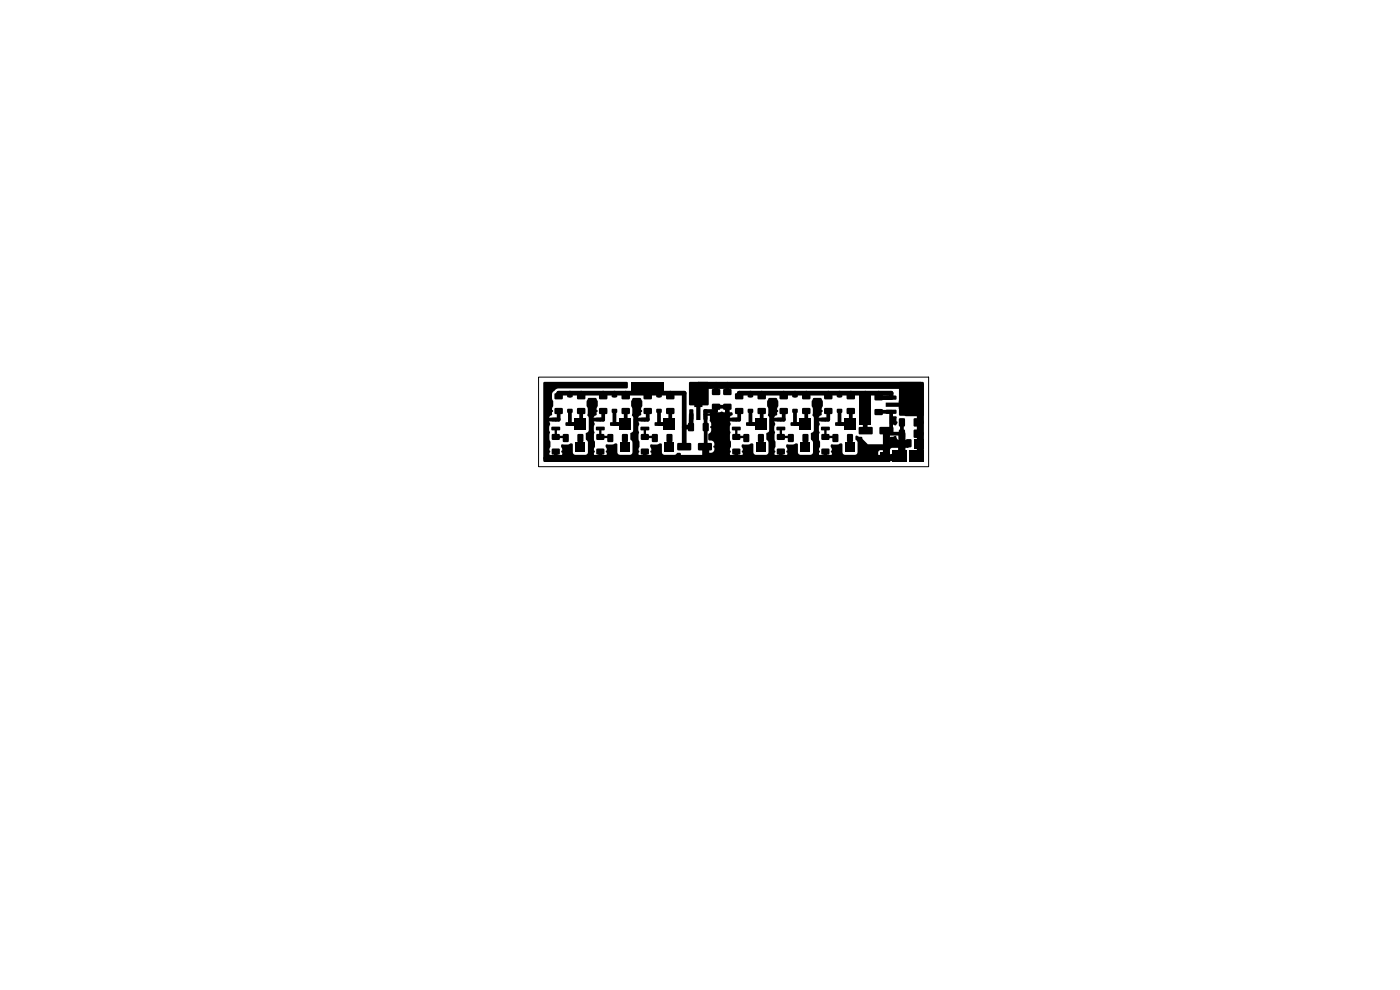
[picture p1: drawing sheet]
<svg xmlns="http://www.w3.org/2000/svg" width="297mm" height="210mm" viewBox="0 0 297 210" stroke-linecap="round" stroke-linejoin="round" font-family="sans-serif">
<g fill="#000">
<path d="M115.3 81.1l.2-.1h17.4l.3 .2v1l-.3 .2h-14.7l-.8 .7-.3 .4v1.1l.3 .6v.9l-.3 .8a.25 .25 0 0 1 .2 .3 .25 .25 0 0 1-.2 .2v.6l-.4 .2-.2 .5a.35 .35 0 0 1 .2 .3 .35 .35 0 0 1-.2 .3 .97 .97 0 0 1 0 1.3v.6l.2 .5-.2 .5v1l.3 .6v1l-.2 .7a.25 .25 0 0 1 .2 .3 .25 .25 0 0 1-.3 .2 .76 .76 0 0 0 .7 .9h.5a.25 .25 0 0 1 .2-.2 .25 .25 0 0 1 .3 .2h.5a.69 .69 0 0 0 .5-.4 .69 .69 0 0 0-.1-.8l.2-.2-.3-.7 .1-.5h1.5l.7-.3 .2 .3v1.8l.3 .3 2.4 .1 .4-.2 .1-.4v-2l-.4-.7-.1-1.2 .5-.4 .2-.4v-2.5l-.3-.6 .1-1.4-.3-.6v-1l.4-.7 1.7 .1 .3 .7v.9l-.2 .8a.25 .25 0 0 1 .2 .3 .25 .25 0 0 1-.2 .2l-.1 .6-.4 .2-.2 .5a.35 .35 0 0 1 .2 .3 .35 .35 0 0 1-.2 .3 .97 .97 0 0 1 0 1.3v.6l.2 .5-.1 .5v1l.2 .6v1l-.2 .7a.25 .25 0 0 1 .2 .3 .25 .25 0 0 1-.2 .2 .77 .77 0 0 0 .7 .9h.4a.25 .25 0 0 1 .3-.2 .25 .25 0 0 1 .2 .2h.5a.69 .69 0 0 0 .6-.4 .69 .69 0 0 0-.2-.8l.2-.2-.2-.7 .1-.5h1.4l.7-.3 .3 .3v1.8l.3 .3 2.3 .1 .4-.2 .2-.4v-2l-.5-.7v-1.2l.5-.4 .2-.4v-2.5l-.4-.6 .1-1.4-.2-.6v-1l.3-.7 1.8 .1 .3 .7v.9l-.3 .8a.25 .25 0 0 1 .2 .3 .25 .25 0 0 1-.2 .2v.6l-.4 .2-.2 .5a.35 .35 0 0 1 .2 .3 .35 .35 0 0 1-.2 .3 .97 .97 0 0 1 0 1.3v.6l.2 .5-.2 .5v1l.3 .6v1l-.2 .7a.25 .25 0 0 1 .2 .3 .25 .25 0 0 1-.3 .2 .77 .77 0 0 0 .7 .9h.5a.25 .25 0 0 1 .2-.2 .25 .25 0 0 1 .3 .2h.5a.69 .69 0 0 0 .5-.4 .69 .69 0 0 0-.1-.8l.2-.2-.3-.7 .1-.5h1.5l.7-.2 .2 .2v1.8l.3 .3 2.4 .1 .6-.4h.6l.2 .4 1.1 1.3-.3 .2h-29.9l-.1-.3zM117 90.6l1.7-.1 .1 .7-.1 .1h-1.6l-.1-.2zM117 88.7l1.7-.1 .1 .7-.1 .1h-1.6l-.1-.2zM117.1 92.1h1.6v1.2h-1.6zM117.1 95.2h1.6v1.2h-1.6zM117.7 83.5h1.6v1.2h-1.6zM117.7 86.6h1.6v1.2h-1.6zM120 89.6h1.7l.1 .6-.1 .2-1.6-.1-.1-.1zM120.4 83.5h1v.7h-1zM120.4 86.8h1v.7h-1zM119.4 92.1h1.2v1.6h-1.2zM122.5 83.5h1.6v1.2h-1.6z"/>
<path d="M122.5 86.6h1.6v1.2h-1.6zM122.5 92.1h1.2v1.6h-1.2zM122.1 93.9h2v2h-2zM121.8 88.7h2.5v2.5h-2.5zM126.5 90.6l1.7-.1 .1 .7-.2 .1h-1.6l-.1-.2zM126.5 88.7l1.7-.1 .1 .7-.2 .1h-1.6l-.1-.2zM126.6 92.1h1.6v1.2h-1.6zM126.6 95.2h1.6v1.2h-1.6zM127.1 83.5h1.7v1.2h-1.7zM127.1 86.6h1.7v1.2h-1.7zM129.5 89.6h1.7l.1 .6-.2 .2-1.6-.1-.1-.1zM129.8 83.5h1.1v.7h-1.1z"/>
<path d="M129.8 86.8h1.1v.7h-1.1zM128.9 92.1h1.1v1.6h-1.1zM131.9 83.5h1.7v1.2h-1.7zM131.9 86.6h1.7v1.2h-1.7zM132 92.1h1.1v1.6h-1.1zM131.6 93.9h2v2h-2zM131.3 88.7h2.5v2.5h-2.5zM133.8 81h7v2.5h-7zM135.9 90.6l1.7-.1 .1 .7-.1 .1h-1.6l-.1-.2zM135.9 88.7l1.7-.1 .1 .7-.1 .1h-1.6l-.1-.2zM136 92.1h1.6v1.2h-1.6zM136 95.2h1.6v1.2h-1.6z"/>
<path d="M136.6 83.5h1.6v1.2h-1.6zM136.6 86.6h1.6v1.2h-1.6zM138.9 89.6h1.7l.1 .6-.1 .2-1.6-.1-.1-.1zM139.3 83.5h1v.7h-1zM139.3 86.8h1v.7h-1zM138.3 92.1h1.2v1.6h-1.2zM141.4 83.5h1.6v1.2h-1.6zM141.4 86.6h1.6v1.2h-1.6zM141.4 92.1h1.2v1.6h-1.2zM141 93.9h2v2h-2zM140.7 88.7h2.5v2.5h-2.5zM143.7 94h2.8l.2 .2-.1 1.2-.2 .2-2.6-.1-.1-.2z"/>
<path d="M146 89.8h1.2v1.6h-1.2zM146.2 81.1h4.1v4.8h-4.1zM146.3 86.9l.6-.1 .2 .1v2l-.1 .2-.8-.1zM147.3 82.5h1.7v3.9h-.4v2.7h-.9v-2.7h-.4zM148.1 94h2.8l.2 .2-.1 1.2-.2 .2-2.6-.1-.1-.2zM149.1 89.8h1.2v1.6h-1.2zM149.3 86.9l.6-.1 .2 .1v2l-.1 .2-.8-.1zM151.1 82.6h1.6v1.2h-1.6zM151.1 85.7h1.6v1.2h-1.6zM153.5 82.6h1.6v1.2h-1.6zM153.5 85.7h1.6v1.2h-1.6zM155.3 90.6l1.7-.1 .1 .7-.1 .1h-1.6l-.1-.2z"/>
<path d="M155.3 88.7l1.7-.1 .1 .7-.1 .1h-1.6l-.1-.2zM155.4 92.1h1.6v1.2h-1.6zM155.4 95.2h1.6v1.2h-1.6zM156 83.5h1.6v1.2h-1.6zM156 86.6h1.6v1.2h-1.6zM158.3 89.6h1.7l.1 .6-.1 .2-1.6-.1-.1-.1zM158.7 83.5h1v.7h-1zM158.7 86.8h1v.7h-1zM157.7 92.1h1.2v1.6h-1.2zM160.8 83.5h1.6v1.2h-1.6zM160.8 86.6h1.6v1.2h-1.6zM160.8 92.1h1.2v1.6h-1.2z"/>
<path d="M160.4 93.9h2v2h-2zM160.1 88.7h2.5v2.5h-2.5zM164.8 90.6l1.7-.1 .1 .7-.2 .1h-1.6l-.1-.2zM164.8 88.7l1.7-.1 .1 .7-.2 .1h-1.6l-.1-.2zM164.9 92.1h1.6v1.2h-1.6zM164.9 95.2h1.6v1.2h-1.6zM165.4 83.5h1.7v1.2h-1.7zM165.4 86.6h1.7v1.2h-1.7zM167.8 89.6h1.7l.1 .6-.2 .2-1.6-.1-.1-.1zM168.1 83.5h1.1v.7h-1.1zM168.1 86.8h1.1v.7h-1.1zM167.2 92.1h1.1v1.6h-1.1z"/>
<path d="M170.2 83.5h1.7v1.2h-1.7zM170.2 86.6h1.7v1.2h-1.7zM170.3 92.1h1.1v1.6h-1.1zM169.9 93.9h2v2h-2zM169.6 88.7h2.5v2.5h-2.5zM149.7 87.8l.9-.1 .2-.3h.9a.25 .25 0 0 1 .2-.2 .25 .25 0 0 1 .3 .2l.9-.1 1 .1a.25 .25 0 0 1 .2-.2 .25 .25 0 0 1 .3 .2h.5a.37 .37 0 0 1 .3 .4 .37 .37 0 0 1-.2 .4l-.4 .5a.3 .3 0 0 1 .2 .3 .3 .3 0 0 1-.2 .3 .97 .97 0 0 1 0 1.3v.6l.2 .5-.2 .5v1l.3 .6v1l-.2 .7a.25 .25 0 0 1 .2 .3 .25 .25 0 0 1-.3 .2 .77 .77 0 0 0 .7 .9h.5a.25 .25 0 0 1 .2-.2 .25 .25 0 0 1 .3 .2h.5a.69 .69 0 0 0 .5-.4 .69 .69 0 0 0-.1-.8l.2-.2-.3-.7 .1-.5h1.5l.7-.3 .2 .3v1.8l.3 .3 2.4 .1 .4-.2 .1-.4v-2l-.4-.7-.1-1.2 .5-.4 .2-.4v-2.5l-.3-.6 .1-1.4-.3-.6v-1l.4-.7 1.7 .1 .3 .7v.9l-.2 .8a.25 .25 0 0 1 .2 .3 .25 .25 0 0 1-.2 .2l-.1 .6-.4 .2-.2 .5a.35 .35 0 0 1 .2 .3 .35 .35 0 0 1-.2 .3 .97 .97 0 0 1 0 1.3v.6l.2 .5-.1 .5v1l.2 .6v1l-.2 .7a.25 .25 0 0 1 .2 .3 .25 .25 0 0 1-.2 .2 .77 .77 0 0 0 .7 .9h.4a.25 .25 0 0 1 .3-.2 .25 .25 0 0 1 .2 .2h.5a.69 .69 0 0 0 .6-.4 .69 .69 0 0 0-.2-.8l.2-.2-.2-.7 .1-.5h1.4l.7-.3 .3 .3v1.8l.3 .3 2.3 .1 .4-.2 .2-.4v-2l-.5-.7v-1.2l.5-.4 .2-.4v-2.5l-.4-.6 .1-1.4-.2-.6v-1l.3-.7 1.8 .1 .3 .7v.9l-.3 .8a.25 .25 0 0 1 .2 .3 .25 .25 0 0 1-.2 .2v.6l-.4 .2-.2 .5a.35 .35 0 0 1 .2 .3 .35 .35 0 0 1-.2 .3 .97 .97 0 0 1 0 1.3v.6l.2 .5-.2 .5v1l.3 .6v1l-.2 .7a.25 .25 0 0 1 .2 .3 .25 .25 0 0 1-.3 .2 .77 .77 0 0 0 .7 .9h.5a.25 .25 0 0 1 .2-.2 .25 .25 0 0 1 .3 .2h.5a.69 .69 0 0 0 .5-.4 .69 .69 0 0 0-.1-.8l.2-.2-.3-.7 .1-.5h1.5l.7-.3 .2 .3v1.8l.3 .3h2.6l.3-.5v-2.2l-.4-.6v-.5l.2-.2 1.1 .3 .2 .4 1.1 1.1h4.6l.1-1.4 1.3-.3a.96 .96 0 0 0 1 .9 .25 .25 0 0 1 .3-.2 .25 .25 0 0 1 .2 .2l.8-.3 .9 .1 .1 1.5-.1 .2-.7 .1h-1.5l-.1 1.5a.25 .25 0 0 1-.2 .2 .25 .25 0 0 1-.2-.2v-1.5h-1.3l-.7 .5h-1.8l-.4 .1-.1 1.2h1.2l.1-1.3h.5l-.1 1.3-.4 .4-1.3 .1v.5l-.3 .2h-35.6l-.1-.2v-1.5l.2-.2 .8-.2 .2-.4v-.5a.25 .25 0 0 1-.2-.3 .25 .25 0 0 1 .3-.2 .86 .86 0 0 0-1.1-1.1l-.2-.2v-1.1l.5-.5 .1-.8a.25 .25 0 0 1-.3-.2 .25 .25 0 0 1 .3-.2v-.6l-.3-.5v-1.1l-.7 .1v.7a.29 .29 0 0 1-.1 .4 .29 .29 0 0 1-.4-.2v-1zM174.2 90.6l1.7-.1 .1 .7-.1 .1h-1.6l-.1-.2zM174.2 88.7l1.7-.1 .1 .7-.1 .1h-1.6l-.1-.2zM174.3 92.1h1.6v1.2h-1.6zM174.3 95.2h1.6v1.2h-1.6zM174.9 83.5h1.6v1.2h-1.6zM174.9 86.6h1.6v1.2h-1.6z"/>
<path d="M177.2 89.6h1.7l.1 .6-.1 .2-1.6-.1-.1-.1zM177.6 83.5h1v.7h-1zM177.6 86.8h1v.7h-1zM176.6 92.1h1.2v1.6h-1.2zM179.7 83.5h1.6v1.2h-1.6zM179.7 86.6h1.6v1.2h-1.6zM179.7 92.1h1.2v1.6h-1.2zM179.3 93.9h2v2h-2zM179 88.7h2.5v2.5h-2.5zM182.2 90.6h2.8l.2 .2-.1 1.2-.2 .2-2.6-.1-.1-.2zM182.3 83.2h2.5v7h-2.5zM185.6 83.7h1.6v1.2h-1.6z"/>
<path d="M185.6 86.8h1.6v1.2h-1.6zM186.6 90.6h2.8l.2 .2-.1 1.2-.2 .2-2.6-.1-.1-.2zM187.6 87.2l1.3-.1 .4 .4v.8l.9 .1v1l.2 .2-.3 .6-1.3-.3v-2.2l-.7-.1a.3 .3 0 0 1-.4 0 .3 .3 0 0 1-.1-.4zM188 87l2.1-.1 .1 .8-.2 .1h-2l-.1-.2zM188 84l2.1-.1 .1 .8-.2 .1h-2l-.1-.2zM186.8 96h2v2h-2zM190.8 81.1h5.1v7.1l-3.7 .1-1.4-.2zM190.8 91.2h1.1v1.6h-1.1zM190.8 88.8h1.1v1.6h-1.1zM189.3 95.5h3v2.5h-3zM187.9 85.4h2.8v-.4h3.8v1.7h-3.8v-.4h-2.8zM193.9 91.2h1.2v1.6h-1.2z"/>
<path d="M193.9 88.8h1.2v1.6h-1.2zM193 95.5h3v2.5h-3zM194 93.3h2v2h-2z"/>
</g>
<g fill="none" stroke="#000" stroke-width=".8">
<path d="M117.9 95.8v1.5M118.5 87.2v1.8h-2.5M120.9 87.2v2.8h2.2M123.3 87.2v2.8M127.4 95.8v1.5M128 87.2v1.8h-2.5M130.4 87.2v2.8h2.1M132.7 87.2v2.8M136.8 95.8v1.5M137.4 87.2v1.8h-2.5M139.8 87.2v2.8h2.2M142.2 87.2v2.8"/>
<path d="M151.9 81.8v1.4M154.3 81.8v1.4M154.3 86.3h-2.4v.9h-2.2v7.6M156.2 95.8v1.5M156.8 87.2v1.8h-2.5M159.2 87.2v2.8h2.2M161.6 87.2v2.8M165.7 95.8v1.5M166.3 87.2v1.8h-2.5M168.7 87.2v2.8h2.1M171 87.2v2.8M175.1 95.8v1.5"/>
<path d="M175.7 87.2v1.8h-2.5M178.1 87.2v2.8h2.2M180.5 87.2v2.8M186.4 87.4h2.7v4M191.3 89.6v2.4h-3.2M194.5 92h.8M194.5 89.6h.8"/>
</g>
<path d="M116 97.3h72.1M148.2 84v-2.2h47.1v15h-.8M149.7 94.8v2.5M187.8 97v.3M188.1 91.4v5.9M190.8 96.8l-2.7 .5M191.3 92v4.8M193 85.9h2.3M195 94.3h.3" fill="none" stroke="#000" stroke-width="1.5"/>
<g fill="none" stroke="#000" stroke-width="1">
<path d="M116 89v8.3M118.5 84.1v-.7h26.7v11.4M120.9 83.4v.5M123.3 83.4v.7M125.5 89v8.3M128 83.4v.7M130.4 83.4v.5M132.7 83.4v.7M134.9 89v8.3M137.3 82.3v1.1M137.4 83.4v.7M139.8 83.4v.5"/>
<path d="M142.2 83.4v.7M146.7 88l-.1 2.6h-1.4M154.3 86.3v11M156.8 84.1v-.7h32.3v1h-2.7M159.2 83.4v.5M161.6 83.4v.7M163.8 89v8.3M166.3 83.4v.7M168.7 83.4v.5M171 83.4v.7M173.2 89v8.3M175.7 83.4v.7"/>
<path d="M178.1 83.4v.5M180.5 83.4v.7M183.6 83.4l.1 8M186.4 83.4v.9"/>
</g>
<circle cx="145.2" cy="94.8" r=".5" fill="#000" stroke="#000" stroke-width=".21"/>
<path d="M117.9 90.9v1.8h2.1v.2M123.1 92.9v2M127.4 90.9v1.8h2.1v.2M132.6 92.9v2M136.8 90.9v1.8h2.1v.2M142 92.9v2M156.2 90.9v1.8h2.1v.2M161.4 92.9v2M165.7 90.9v1.8h2.1v.2M170.9 92.9v2M175.1 90.9v1.8h2.1v.2M180.3 92.9v2" fill="none" stroke="#000" stroke-width=".5"/>
<path d="M114.3 80h82.7v19h-82.7z" fill="none" stroke="#000" stroke-width=".21"/>
</svg>
